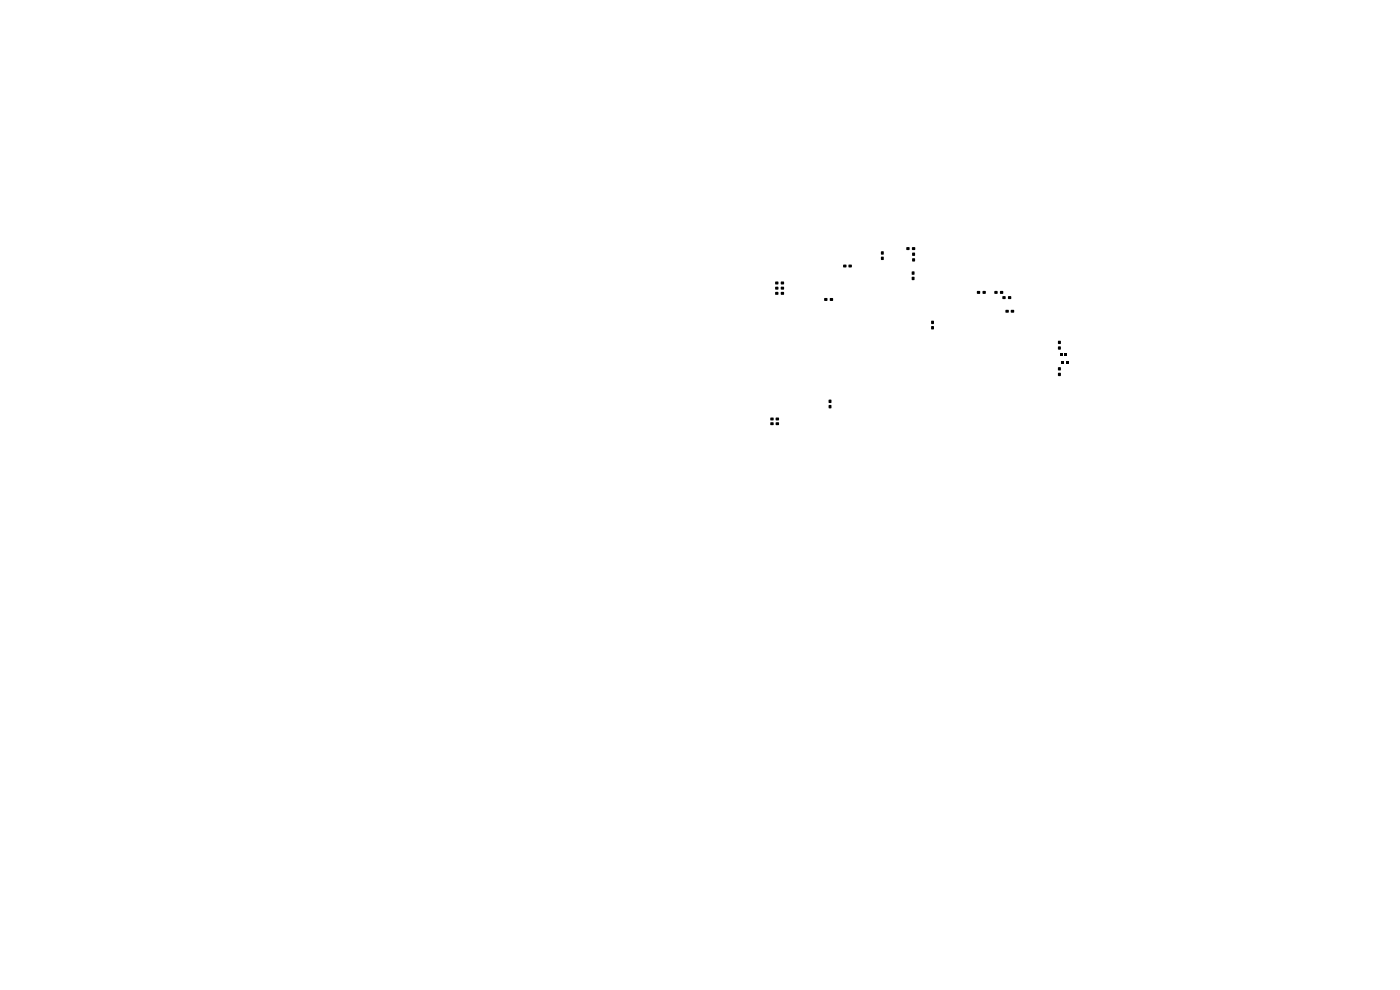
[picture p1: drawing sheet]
<svg xmlns="http://www.w3.org/2000/svg" width="297mm" height="210mm" viewBox="0 0 297 210" stroke-linecap="round" stroke-linejoin="round" font-family="sans-serif">
<g fill="#000">
<path d="M178.9 56.2h.6v.5h-.6zM180 56.2h.7v.5h-.7zM186.9 53.3h.6v.7h-.6zM186.9 54.5h.6v.6h-.6zM192.3 52.5h.6v.5h-.6zM193.4 58.7h.6v.7h-.6zM193.4 57.6h.6v.7h-.6zM193.5 53.6h.6v.6h-.6zM193.5 54.8h.6v.6h-.6zM193.5 52.5h.6v.5h-.6zM164.5 59.8h.6v.5h-.6zM164.5 60.9h.6v.5h-.6z"/>
<path d="M164.5 62h.6v.5h-.6zM165.7 59.8h.6v.5h-.6zM165.7 60.9h.6v.5h-.6zM165.7 62h.6v.5h-.6zM174.9 63.3h.6v.5h-.6zM176.1 63.3h.6v.5h-.6zM197.6 69.2h.5v.6h-.5zM197.6 68.1h.5v.6h-.5zM207.3 61.8h.6v.5h-.6zM208.5 61.8h.6v.5h-.6zM211 61.8h.6v.5h-.6zM212.7 62.9h.6v.5h-.6z"/>
<path d="M212.2 61.8h.6v.5h-.6zM213.3 65.8h.7v.5h-.7zM213.9 62.9h.6v.5h-.6zM214.5 65.8h.6v.5h-.6zM224.5 72.3h.5v.6h-.5zM224.5 73.5h.5v.6h-.5zM224.5 77.9h.5v.6h-.5zM224.5 79.1h.5v.6h-.5zM224.9 74.9h.6v.6h-.6zM225.2 76.5h.6v.6h-.6zM225.8 74.9h.6v.6h-.6zM226.1 76.5h.6v.6h-.6z"/>
<path d="M163.4 89.6h.7v.5h-.7zM163.4 88.6h.7v.5h-.7zM164.6 89.6h.6v.5h-.6zM164.6 88.6h.6v.5h-.6zM175.8 85.9h.6v.7h-.6zM175.8 84.8h.6v.7h-.6z"/>
</g>
</svg>
